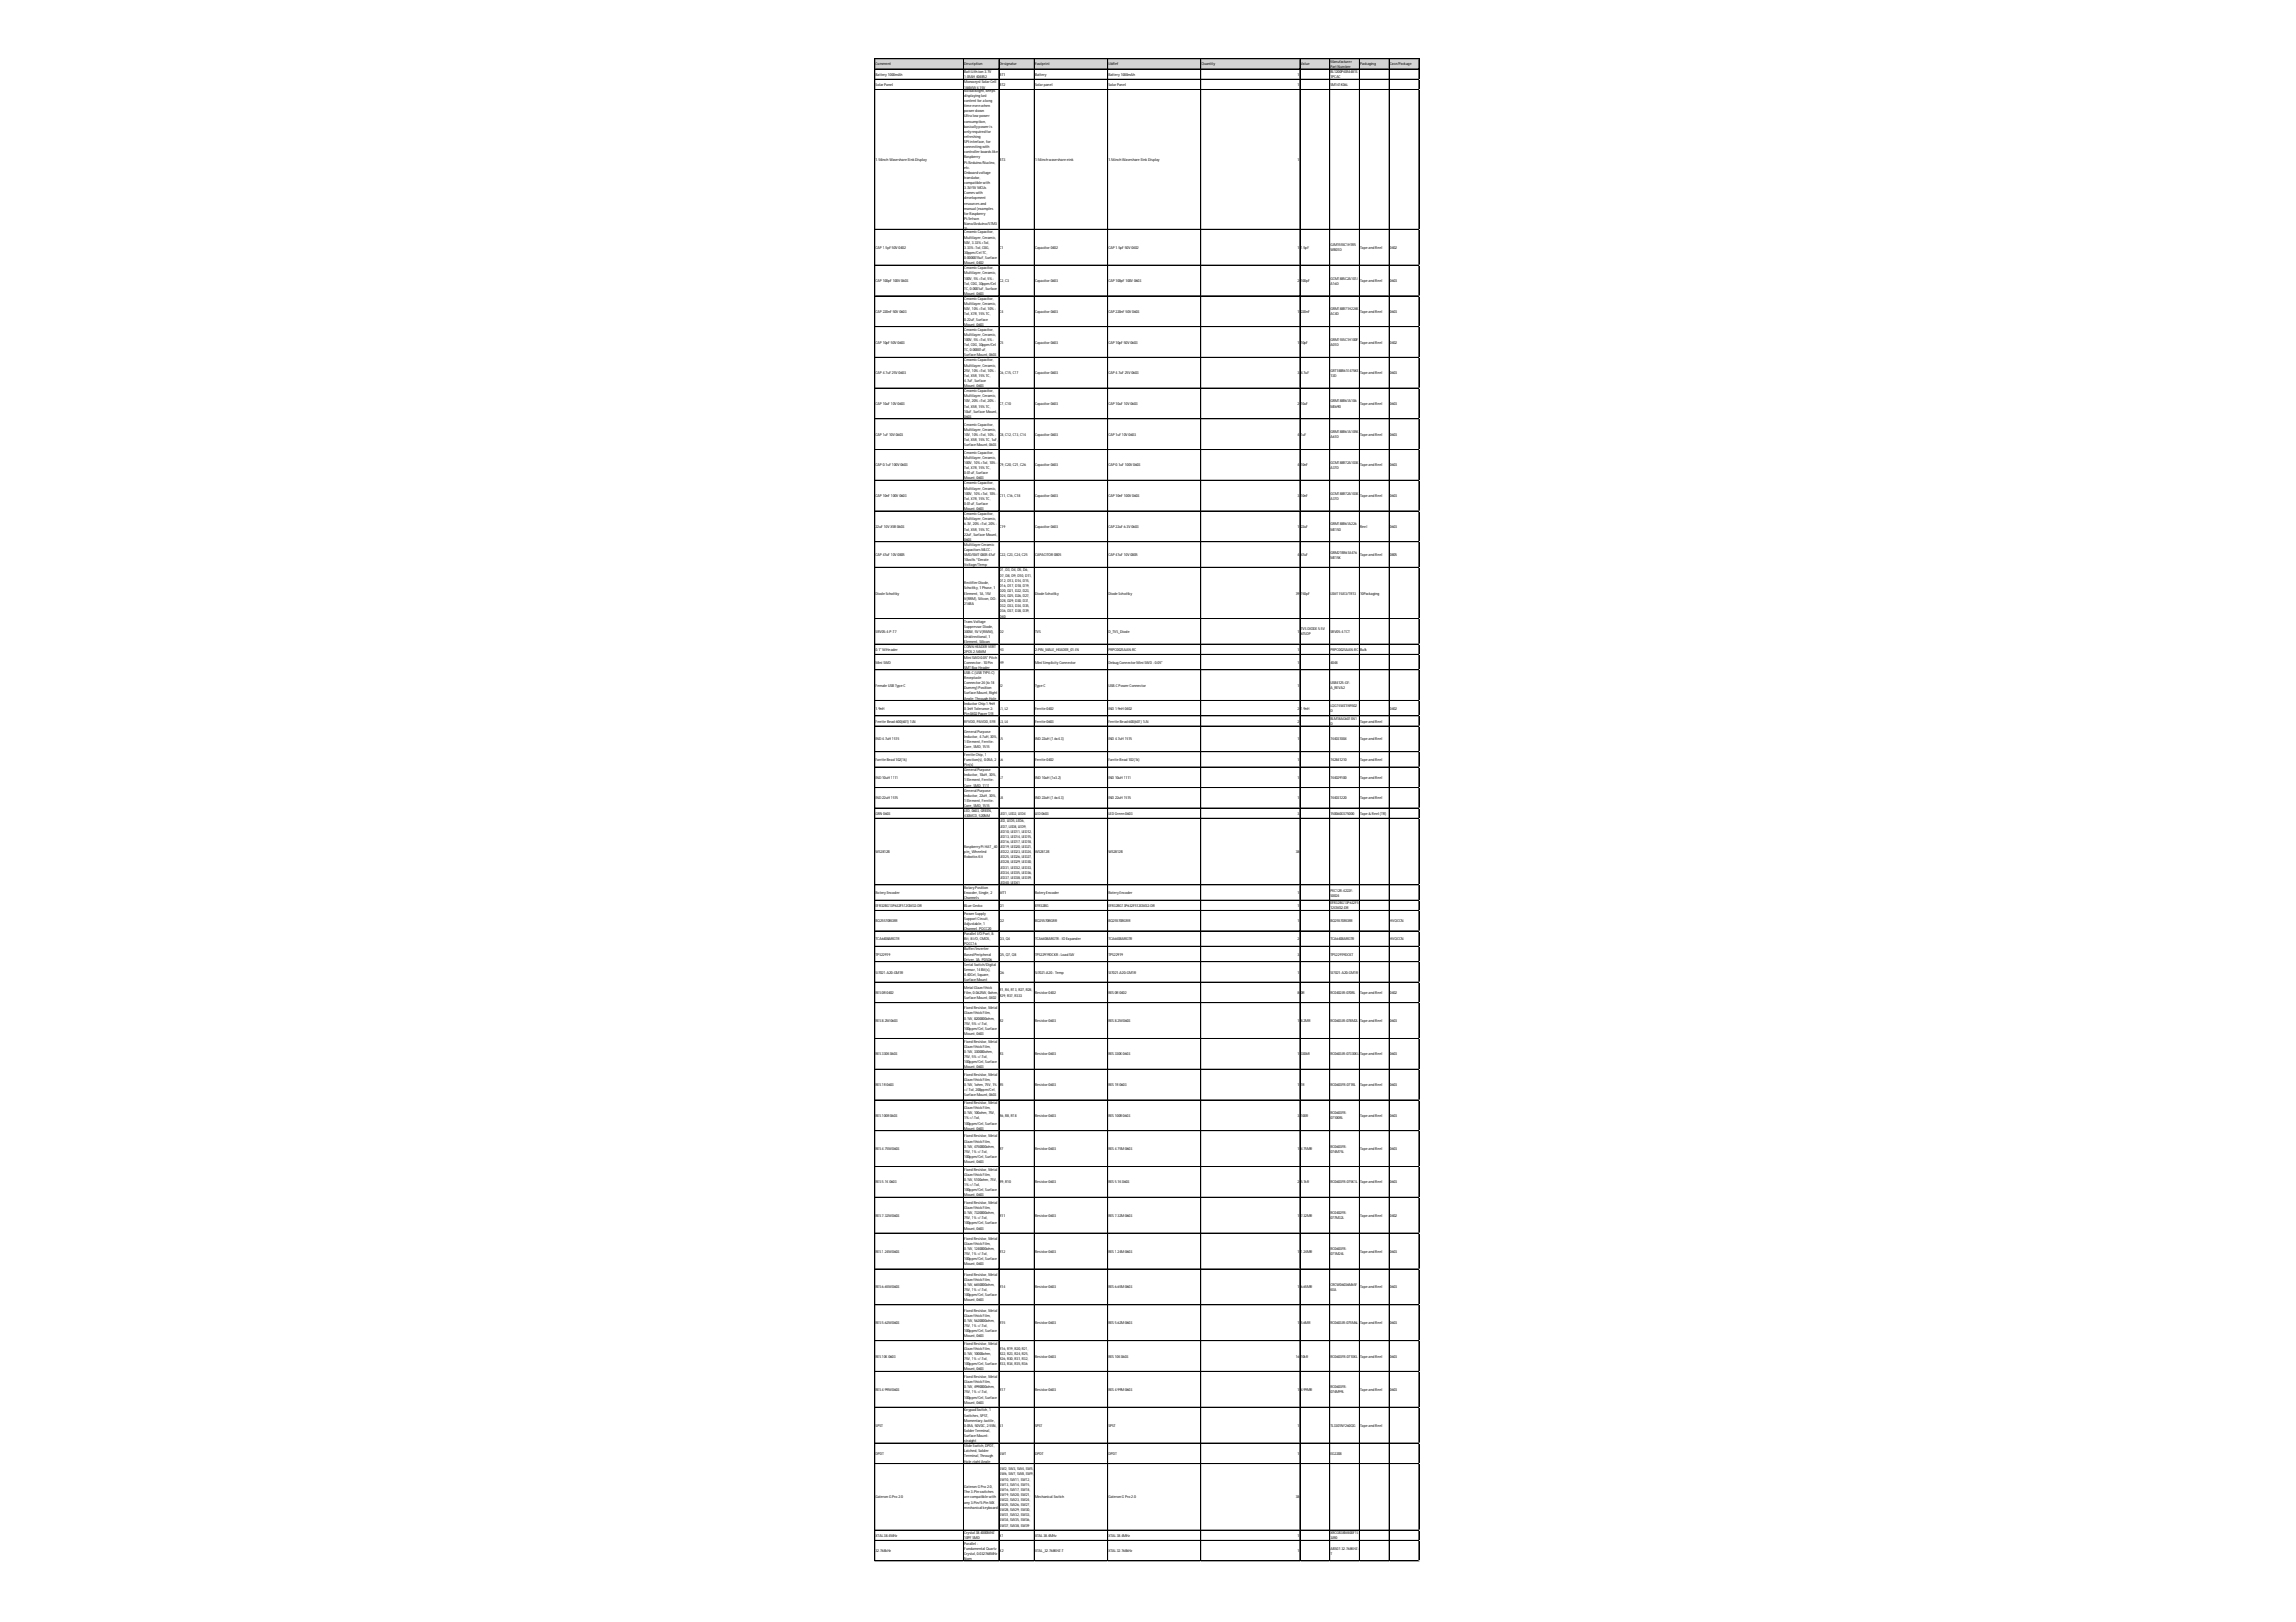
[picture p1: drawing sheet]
<svg xmlns="http://www.w3.org/2000/svg" width="297mm" height="210mm" viewBox="0 0 297 210" stroke-linecap="round" stroke-linejoin="round" font-family="sans-serif">
<defs><g id="words">
<g font-size=".5">
<text x="113.3" y="8.5">Comment</text>
<text x="113.3" y="9.8">Battery1000mAh</text>
<text x="113.3" y="11.1">SolarPanel</text>
<text x="124.7" y="8.5">Description</text>
<text x="124.7" y="9.5">BattLith-ion 3.7V</text>
<text x="124.7" y="10.1">1.05AH 404852</text>
<text x="124.7" y="10.8">MonocrystSolarCell</text>
<text x="124.7" y="11.5">184MW4.15V</text>
<text x="124.7" y="11.9">No backlight, keeps</text>
<text x="129.3" y="8.5">Designator</text>
<text x="129.3" y="9.8">BT1</text>
<text x="129.3" y="11.1">BT2</text>
<text x="133.9" y="8.5">Footprint</text>
<text x="133.9" y="9.8">Battery</text>
<text x="133.9" y="11.1">Solarpanel</text>
<text x="143.4" y="8.5">LibRef</text>
<text x="143.4" y="9.8">Battery1000mAh</text>
<text x="143.4" y="11.1">SolarPanel</text>
<text x="155.4" y="8.5">Quantity</text>
<text x="167.9" y="9.8">1</text>
<text x="167.9" y="11.1">1</text>
<text x="168.3" y="8.5">Value</text>
<text x="172.1" y="8.1">Manufacturer</text>
<text x="172.1" y="8.8">PartNumber</text>
<text x="172.1" y="9.5">BL1200P4054481S</text>
<text x="172.1" y="10.1">1PCAC</text>
<text x="172.1" y="11.1">SM141K06L</text>
<text x="176" y="8.5">Packaging</text>
<text x="179.8" y="8.5">Case/Package</text>
<text x="124.7" y="12.5">displayinglast</text>
<text x="124.7" y="13.2">contentfora long</text>
<text x="124.7" y="13.9">time even when</text>
<text x="124.7" y="14.5">powerdown</text>
<text x="124.7" y="15.2">Ultra lowpower</text>
<text x="124.7" y="15.9">consumption,</text>
<text x="124.7" y="16.5">basicallypoweris</text>
<text x="124.7" y="17.2">onlyrequired for</text>
<text x="124.7" y="17.9">refreshing</text>
<text x="113.3" y="20.8">1.54inch Waveshare EinkDisplay</text>
<text x="124.7" y="18.5">SPI interface, for</text>
<text x="124.7" y="19.2">connectingwith</text>
<text x="124.7" y="19.8">controllerboardslike</text>
<text x="124.7" y="20.5">Raspberry</text>
<text x="124.7" y="21.2">Pi/Arduino/Nucleo,</text>
<text x="124.7" y="21.8">etc.</text>
<text x="124.7" y="22.5">Onboard voltage</text>
<text x="124.7" y="23.2">translator,</text>
<text x="124.7" y="23.8">compatible with</text>
<text x="129.3" y="20.8">BT3</text>
<text x="133.9" y="20.8">1.54inch waveshare eink</text>
<text x="143.4" y="20.8">1.54inch Waveshare EinkDisplay</text>
<text x="167.9" y="20.8">1</text>
<text x="124.7" y="24.5">3.3V/5V MCUs</text>
<text x="124.7" y="25.1">Comeswith</text>
<text x="124.7" y="25.8">development</text>
<text x="124.7" y="26.5">resourcesand</text>
<text x="124.7" y="27.1">manual (examples</text>
<text x="124.7" y="27.8">forRaspberry</text>
<text x="124.7" y="28.5">Pi/Jetson</text>
<text x="124.7" y="29.1">Nano/Arduino/STM3</text>
<text x="124.7" y="29.8">2)</text>
<text x="113.3" y="32.2">CAP1.5pF 50V 0402</text>
<text x="124.7" y="30.2">CeramicCapacitor,</text>
<text x="124.7" y="30.9">Multilayer, Ceramic,</text>
<text x="124.7" y="31.5">50V, 3.33%+Tol,</text>
<text x="124.7" y="32.2">3.33%-Tol, C0G,</text>
<text x="124.7" y="32.9">30ppm/Cel TC,</text>
<text x="124.7" y="33.5">0.0000015uF, Surface</text>
<text x="124.7" y="34.2">Mount, 0402</text>
<text x="124.7" y="34.9">CeramicCapacitor,</text>
<text x="124.7" y="35.5">Multilayer, Ceramic,</text>
<text x="129.3" y="32.2">C1</text>
<text x="133.9" y="32.2">Capacitor0402</text>
<text x="143.4" y="32.2">CAP1.5pF 50V 0402</text>
<text x="167.9" y="32.2">1</text>
<text x="168.3" y="32.2">1.5pF</text>
<text x="172.1" y="31.9">GJM1555C1H1R5</text>
<text x="172.1" y="32.5">WB01D</text>
<text x="176" y="32.2">Tape and Reel</text>
<text x="179.8" y="32.2">0402</text>
<text x="113.3" y="36.5">CAP100pF 100V 0603</text>
<text x="113.3" y="40.5">CAP220nF 50V 0603</text>
<text x="124.7" y="36.2">100V, 5%+Tol, 5%-</text>
<text x="124.7" y="36.8">Tol, C0G, 30ppm/Cel</text>
<text x="124.7" y="37.5">TC, 0.0001uF, Surface</text>
<text x="124.7" y="38.2">Mount, 0603</text>
<text x="124.7" y="38.8">CeramicCapacitor,</text>
<text x="124.7" y="39.5">Multilayer, Ceramic,</text>
<text x="124.7" y="40.2">50V, 10%+Tol, 10%-</text>
<text x="124.7" y="40.8">Tol, X7R, 15%TC,</text>
<text x="124.7" y="41.5">0.22uF, Surface</text>
<text x="129.3" y="36.5">C2, C3</text>
<text x="129.3" y="40.5">C4</text>
<text x="133.9" y="36.5">Capacitor0603</text>
<text x="133.9" y="40.5">Capacitor0603</text>
<text x="143.4" y="36.5">CAP100pF 100V 0603</text>
<text x="143.4" y="40.5">CAP220nF 50V 0603</text>
<text x="167.9" y="36.5">2</text>
<text x="167.9" y="40.5">1</text>
<text x="168.3" y="36.5">100pF</text>
<text x="168.3" y="40.5">220nF</text>
<text x="172.1" y="36.2">GCM1885C2A101J</text>
<text x="172.1" y="36.8">A16D</text>
<text x="172.1" y="40.2">GRM188R71H224K</text>
<text x="172.1" y="40.8">AC4D</text>
<text x="176" y="36.5">Tape and Reel</text>
<text x="176" y="40.5">Tape and Reel</text>
<text x="179.8" y="36.5">0603</text>
<text x="179.8" y="40.5">0603</text>
<text x="113.3" y="44.5">CAP10pF 50V 0603</text>
<text x="124.7" y="42.1">Mount, 0603</text>
<text x="124.7" y="42.8">CeramicCapacitor,</text>
<text x="124.7" y="43.5">Multilayer, Ceramic,</text>
<text x="124.7" y="44.1">100V, 5%+Tol, 5%-</text>
<text x="124.7" y="44.8">Tol, C0G, 30ppm/Cel</text>
<text x="124.7" y="45.5">TC, 0.00001uF,</text>
<text x="124.7" y="46.1">Surface Mount, 0603</text>
<text x="124.7" y="46.8">CeramicCapacitor,</text>
<text x="124.7" y="47.4">Multilayer, Ceramic,</text>
<text x="129.3" y="44.5">C5</text>
<text x="133.9" y="44.5">Capacitor0603</text>
<text x="143.4" y="44.5">CAP10pF 50V 0603</text>
<text x="167.9" y="44.5">1</text>
<text x="168.3" y="44.5">10pF</text>
<text x="172.1" y="44.1">GRM1555C1H100F</text>
<text x="172.1" y="44.8">A01D</text>
<text x="176" y="44.5">Tape and Reel</text>
<text x="179.8" y="44.5">0402</text>
<text x="113.3" y="48.4">CAP4.7uF 25V 0603</text>
<text x="113.3" y="52.4">CAP10uF 10V 0603</text>
<text x="124.7" y="48.1">25V, 10%+Tol, 10%-</text>
<text x="124.7" y="48.8">Tol, X5R, 15%TC,</text>
<text x="124.7" y="49.4">4.7uF, Surface</text>
<text x="124.7" y="50.1">Mount, 0603</text>
<text x="124.7" y="50.8">CeramicCapacitor,</text>
<text x="124.7" y="51.4">Multilayer, Ceramic,</text>
<text x="124.7" y="52.1">10V, 20%+Tol, 20%-</text>
<text x="124.7" y="52.7">Tol, X5R, 15%TC,</text>
<text x="124.7" y="53.4">10uF, Surface Mount,</text>
<text x="129.3" y="48.4">C6, C15, C17</text>
<text x="129.3" y="52.4">C7, C10</text>
<text x="133.9" y="48.4">Capacitor0603</text>
<text x="133.9" y="52.4">Capacitor0603</text>
<text x="143.4" y="48.4">CAP4.7uF 25V 0603</text>
<text x="143.4" y="52.4">CAP10uF 10V 0603</text>
<text x="167.9" y="48.4">3</text>
<text x="167.9" y="52.4">2</text>
<text x="168.3" y="48.4">4.7uF</text>
<text x="168.3" y="52.4">10uF</text>
<text x="172.1" y="48.1">GRT188R61E475KE</text>
<text x="172.1" y="48.8">13D</text>
<text x="172.1" y="52.1">GRM188R61A106</text>
<text x="172.1" y="52.7">ME69D</text>
<text x="176" y="48.4">Tape and Reel</text>
<text x="176" y="52.4">Tape and Reel</text>
<text x="179.8" y="48.4">0603</text>
<text x="179.8" y="52.4">0603</text>
<text x="113.3" y="56.4">CAP1uF 10V 0603</text>
<text x="124.7" y="54.1">0603</text>
<text x="124.7" y="55.1">CeramicCapacitor,</text>
<text x="124.7" y="55.7">Multilayer, Ceramic,</text>
<text x="124.7" y="56.4">10V, 10%+Tol, 10%-</text>
<text x="124.7" y="57.1">Tol, X5R, 15%TC, 1uF,</text>
<text x="124.7" y="57.7">Surface Mount, 0603</text>
<text x="124.7" y="58.7">CeramicCapacitor,</text>
<text x="124.7" y="59.4">Multilayer, Ceramic,</text>
<text x="129.3" y="56.4">C8, C12, C13, C14</text>
<text x="133.9" y="56.4">Capacitor0603</text>
<text x="143.4" y="56.4">CAP1uF 10V 0603</text>
<text x="167.9" y="56.4">4</text>
<text x="168.3" y="56.4">1uF</text>
<text x="172.1" y="56.1">GRM188R61A105K</text>
<text x="172.1" y="56.7">A61D</text>
<text x="176" y="56.4">Tape and Reel</text>
<text x="179.8" y="56.4">0603</text>
<text x="113.3" y="60.4">CAP0.1uF 100V 0603</text>
<text x="113.3" y="64.3">CAP10nF 100V 0603</text>
<text x="124.7" y="60">100V, 10%+Tol, 10%-</text>
<text x="124.7" y="60.7">Tol, X7R, 15%TC,</text>
<text x="124.7" y="61.4">0.01uF, Surface</text>
<text x="124.7" y="62">Mount, 0603</text>
<text x="124.7" y="62.7">CeramicCapacitor,</text>
<text x="124.7" y="63.4">Multilayer, Ceramic,</text>
<text x="124.7" y="64">100V, 10%+Tol, 10%-</text>
<text x="124.7" y="64.7">Tol, X7R, 15%TC,</text>
<text x="124.7" y="65.3">0.01uF, Surface</text>
<text x="129.3" y="60.4">C9, C20, C21, C26</text>
<text x="129.3" y="64.3">C11, C16, C18</text>
<text x="133.9" y="60.4">Capacitor0603</text>
<text x="133.9" y="64.3">Capacitor0603</text>
<text x="143.4" y="60.4">CAP0.1uF 100V 0603</text>
<text x="143.4" y="64.3">CAP10nF 100V 0603</text>
<text x="167.9" y="60.4">4</text>
<text x="167.9" y="64.3">3</text>
<text x="168.3" y="60.4">10nF</text>
<text x="168.3" y="64.3">10nF</text>
<text x="172.1" y="60">GCM188R72A103K</text>
<text x="172.1" y="60.7">A37D</text>
<text x="172.1" y="64">GCM188R72A103K</text>
<text x="172.1" y="64.7">A37D</text>
<text x="176" y="60.4">Tape and Reel</text>
<text x="176" y="64.3">Tape and Reel</text>
<text x="179.8" y="60.4">0603</text>
<text x="179.8" y="64.3">0603</text>
<text x="113.3" y="68.3">22uF 10V X5R0603</text>
<text x="113.3" y="72">CAP47uF 10V 0805</text>
<text x="124.7" y="66">Mount, 0603</text>
<text x="124.7" y="66.7">CeramicCapacitor,</text>
<text x="124.7" y="67.3">Multilayer, Ceramic,</text>
<text x="124.7" y="68">6.3V, 20%+Tol, 20%-</text>
<text x="124.7" y="68.7">Tol, X5R, 15%TC,</text>
<text x="124.7" y="69.3">22uF, Surface Mount,</text>
<text x="124.7" y="70">0603</text>
<text x="124.7" y="70.6">MultilayerCeramic</text>
<text x="124.7" y="71.3">CapacitorsMLCC-</text>
<text x="124.7" y="72">SMD/SMT080547uF</text>
<text x="129.3" y="68.3">C19</text>
<text x="129.3" y="72">C22, C23, C24, C25</text>
<text x="133.9" y="68.3">Capacitor0603</text>
<text x="133.9" y="72">CAPACITOR0805</text>
<text x="143.4" y="68.3">CAP22uF 6.3V 0603</text>
<text x="143.4" y="72">CAP47uF 10V 0805</text>
<text x="167.9" y="68.3">1</text>
<text x="167.9" y="72">4</text>
<text x="168.3" y="68.3">22uF</text>
<text x="168.3" y="72">47uF</text>
<text x="172.1" y="68">GRM188R61A226</text>
<text x="172.1" y="68.7">ME15D</text>
<text x="172.1" y="71.6">GRM21BR61A476</text>
<text x="176" y="68.3">Reel</text>
<text x="176" y="72">Tape and Reel</text>
<text x="179.8" y="68.3">0603</text>
<text x="179.8" y="72">0805</text>
<text x="113.3" y="76.9">Diode Schottky</text>
<text x="124.7" y="72.6">10volts*Derate</text>
<text x="124.7" y="73.3">Voltage/Temp</text>
<text x="124.7" y="75.6">RectifierDiode,</text>
<text x="124.7" y="76.3">Schottky, 1Phase, 1</text>
<text x="124.7" y="76.9">Element, 1A, 15V</text>
<text x="124.7" y="77.6">V(RRM), Silicon, DO-</text>
<text x="129.3" y="74">D1, D3, D4, D5, D6,</text>
<text x="129.3" y="74.6">D7, D8, D9, D10, D11,</text>
<text x="129.3" y="75.3">D12, D13, D14, D15,</text>
<text x="129.3" y="75.9">D16, D17, D18, D19,</text>
<text x="129.3" y="76.6">D20, D21, D22, D23,</text>
<text x="129.3" y="77.3">D24, D25, D26, D27,</text>
<text x="129.3" y="77.9">D28, D29, D30, D31,</text>
<text x="133.9" y="76.9">Diode Schottky</text>
<text x="143.4" y="76.9">Diode Schottky</text>
<text x="167.6" y="76.9">39</text>
<text x="168.3" y="76.9">150pF</text>
<text x="172.1" y="72.3">ME15K</text>
<text x="172.1" y="76.9">LSM115JE3/TR13</text>
<text x="176" y="76.9">10Packaging</text>
<text x="113.3" y="81.9">SRV05-4-P-T7</text>
<text x="124.7" y="78.3">214BA</text>
<text x="124.7" y="80.6">TransVoltage</text>
<text x="124.7" y="81.2">SuppressorDiode,</text>
<text x="124.7" y="81.9">300W, 5V V(RWM),</text>
<text x="124.7" y="82.6">Unidirectional, 1</text>
<text x="124.7" y="83.2">Element, Silicon</text>
<text x="124.7" y="83.9">CONN HEADERVERT</text>
<text x="129.3" y="78.6">D32, D33, D34, D35,</text>
<text x="129.3" y="79.3">D36, D37, D38, D39,</text>
<text x="129.3" y="79.9">D40</text>
<text x="129.3" y="81.9">D2</text>
<text x="133.9" y="81.9">TVS</text>
<text x="143.4" y="81.9">D_TVS_Diode</text>
<text x="167.9" y="81.9">1</text>
<text x="168.3" y="81.6">TVSDIODE5.5V</text>
<text x="168.3" y="82.2">6TSOP</text>
<text x="172.1" y="81.9">SRV05-4.TCT</text>
<text x="113.3" y="84.2">0.1&quot; MHeader</text>
<text x="113.3" y="85.9">Mini SWD</text>
<text x="113.3" y="88.9">Female USBType C</text>
<text x="124.7" y="84.6">2POS2.54MM</text>
<text x="124.7" y="85.2">Mini SWD 0.05&quot; Pitch</text>
<text x="124.7" y="85.9">Connector- 10Pin</text>
<text x="124.7" y="86.5">SMTBoxHeader</text>
<text x="124.7" y="87.2">USB-C(USBTYPE-C)</text>
<text x="124.7" y="87.9">Receptacle</text>
<text x="124.7" y="88.5">Connector24(6+18</text>
<text x="124.7" y="89.2">Dummy) Position</text>
<text x="124.7" y="89.9">Surface Mount, Right</text>
<text x="129.3" y="84.2">H3</text>
<text x="129.3" y="85.9">H9</text>
<text x="129.3" y="88.9">J2</text>
<text x="133.9" y="84.2">2-PIN_MALE_HEADER_01-IN</text>
<text x="133.9" y="85.9">Mini SimplicityConnector</text>
<text x="133.9" y="88.9">Type C</text>
<text x="143.4" y="84.2">PRPC002SAAN-RC</text>
<text x="143.4" y="85.9">DebugConnectorMini SWD - 0.05&quot;</text>
<text x="143.4" y="88.9">USB-CPowerConnector</text>
<text x="167.9" y="84.2">1</text>
<text x="167.9" y="85.9">1</text>
<text x="167.9" y="88.9">1</text>
<text x="172.1" y="84.2">PRPC002SAAN-RC</text>
<text x="172.1" y="85.9">4048</text>
<text x="172.1" y="88.5">USB4125-GF-</text>
<text x="172.1" y="89.2">A_REVA2</text>
<text x="176" y="84.2">Bulk</text>
<text x="113.3" y="91.8">1.9nH</text>
<text x="113.3" y="93.5">Ferrite Bead 600(601) 1LN</text>
<text x="113.3" y="95.8">IND 4.7uH 1515</text>
<text x="124.7" y="90.5">Angle; Through Hole</text>
<text x="124.7" y="91.2">InductorChip 1.9nH</text>
<text x="124.7" y="91.8">0.3nH Tolerance 2-</text>
<text x="124.7" y="92.5">Pin 0402PaperT/R</text>
<text x="124.7" y="93.5">RFVDD, PAVDD, EFR</text>
<text x="124.7" y="94.8">General Purpose</text>
<text x="124.7" y="95.5">Inductor, 4.7uH, 30%,</text>
<text x="129.3" y="91.8">L1, L2</text>
<text x="129.3" y="93.5">L3, L4</text>
<text x="129.3" y="95.8">L5</text>
<text x="133.9" y="91.8">Ferrite 0402</text>
<text x="133.9" y="93.5">Ferrite 0603</text>
<text x="133.9" y="95.8">IND 22uH (1.6x4.3)</text>
<text x="143.4" y="91.8">IND 1.9nH 0402</text>
<text x="143.4" y="93.5">Ferrite Bead 600(601) 1LN</text>
<text x="143.4" y="95.8">IND 4.7uH 1515</text>
<text x="167.9" y="91.8">2</text>
<text x="167.9" y="93.5">2</text>
<text x="167.9" y="95.8">1</text>
<text x="168.3" y="91.8">1.9nH</text>
<text x="172.1" y="91.5">LQG15WZ1N9S02</text>
<text x="172.1" y="92.2">D</text>
<text x="172.1" y="93.2">BLM18AG601SN1</text>
<text x="172.1" y="93.8">D</text>
<text x="172.1" y="95.8">744031004</text>
<text x="176" y="93.5">Tape and Reel</text>
<text x="176" y="95.8">Tape and Reel</text>
<text x="179.8" y="91.8">0402</text>
<text x="113.3" y="98.5">Farrite Bead 102(1k)</text>
<text x="113.3" y="100.8">IND 10uH 1111</text>
<text x="124.7" y="96.2">1Element, Ferrite-</text>
<text x="124.7" y="96.8">Core, SMD, 1515</text>
<text x="124.7" y="97.8">Ferrite Chip, 1</text>
<text x="124.7" y="98.5">Function(s), 0.05A, 2</text>
<text x="124.7" y="99.1">Pin(s)</text>
<text x="124.7" y="99.8">General Purpose</text>
<text x="124.7" y="100.5">Inductor, 10uH, 30%,</text>
<text x="124.7" y="101.1">1Element, Ferrite-</text>
<text x="124.7" y="101.8">Core, SMD, 1111</text>
<text x="129.3" y="98.5">L6</text>
<text x="129.3" y="100.8">L7</text>
<text x="133.9" y="98.5">Ferrite 0402</text>
<text x="133.9" y="100.8">IND 10uH (1x3.2)</text>
<text x="143.4" y="98.5">Farrite Bead 102(1k)</text>
<text x="143.4" y="100.8">IND 10uH 1111</text>
<text x="167.9" y="98.5">1</text>
<text x="167.9" y="100.8">1</text>
<text x="172.1" y="98.5">742841210</text>
<text x="172.1" y="100.8">744029100</text>
<text x="176" y="98.5">Tape and Reel</text>
<text x="176" y="100.8">Tape and Reel</text>
<text x="113.3" y="103.4">IND 22uH 1515</text>
<text x="113.3" y="105.4">GRN 0603</text>
<text x="124.7" y="102.5">General Purpose</text>
<text x="124.7" y="103.1">Inductor, 22uH, 30%,</text>
<text x="124.7" y="103.8">1Element, Ferrite-</text>
<text x="124.7" y="104.4">Core, SMD, 1515</text>
<text x="124.7" y="105.1">LED, 0603, GREEN,</text>
<text x="124.7" y="105.8">430MCD, 520NM</text>
<text x="129.3" y="103.4">L8</text>
<text x="129.3" y="105.4">LED1, LED2, LED4</text>
<text x="129.3" y="106.4">LED, LED5, LED6,</text>
<text x="129.3" y="107.1">LED7, LED8, LED9,</text>
<text x="129.3" y="107.8">LED10, LED11, LED12,</text>
<text x="133.9" y="103.4">IND 22uH (1.6x4.3)</text>
<text x="133.9" y="105.4">LED 0603</text>
<text x="143.4" y="103.4">IND 22uH 1515</text>
<text x="143.4" y="105.4">LED Green 0603</text>
<text x="167.9" y="103.4">1</text>
<text x="167.9" y="105.4">3</text>
<text x="172.1" y="103.4">744031220</text>
<text x="172.1" y="105.4">150060GS75000</text>
<text x="176" y="103.4">Tape and Reel</text>
<text x="176" y="105.4">Tape &amp; Reel (TR)</text>
<text x="113.3" y="110.4">WS2812B</text>
<text x="124.7" y="109.7">RaspberryPi HAT_40</text>
<text x="124.7" y="110.4">pin_Wheeled</text>
<text x="124.7" y="111.1">RoboticsKit</text>
<text x="129.3" y="108.4">LED13, LED14, LED15,</text>
<text x="129.3" y="109.1">LED16, LED17, LED18,</text>
<text x="129.3" y="109.7">LED19, LED20, LED21,</text>
<text x="129.3" y="110.4">LED22, LED23, LED24,</text>
<text x="129.3" y="111.1">LED25, LED26, LED27,</text>
<text x="129.3" y="111.7">LED28, LED29, LED30,</text>
<text x="129.3" y="112.4">LED31, LED32, LED33,</text>
<text x="129.3" y="113.1">LED34, LED35, LED36,</text>
<text x="129.3" y="113.7">LED37, LED38, LED39,</text>
<text x="133.9" y="110.4">WS2812B</text>
<text x="143.4" y="110.4">WS2812B</text>
<text x="167.6" y="110.4">38</text>
<text x="113.3" y="115.7">RoteryEncoder</text>
<text x="113.3" y="117.4">EFR32BG13P632F512GM32-DR</text>
<text x="113.3" y="119.4">BQ25570RGRR</text>
<text x="124.7" y="115">RotaryPosition</text>
<text x="124.7" y="115.7">Encoder, Single, 2</text>
<text x="124.7" y="116.4">Channels</text>
<text x="124.7" y="117.4">BLue Gecko</text>
<text x="124.7" y="118.4">PowerSupply</text>
<text x="124.7" y="119">SupportCircuit,</text>
<text x="124.7" y="119.7">Adjustable, 1</text>
<text x="129.3" y="114.4">LED40, LED41</text>
<text x="129.3" y="115.7">MT1</text>
<text x="129.3" y="117.4">Q1</text>
<text x="129.3" y="119.4">Q2</text>
<text x="133.9" y="115.7">RoteryEncoder</text>
<text x="133.9" y="117.4">EFR32BG</text>
<text x="133.9" y="119.4">BQ25570RGRR</text>
<text x="143.4" y="115.7">RoteryEncoder</text>
<text x="143.4" y="117.4">EFR32BG13P632F512GM32-DR</text>
<text x="143.4" y="119.4">BQ25570RGRR</text>
<text x="167.9" y="115.7">1</text>
<text x="167.9" y="117.4">1</text>
<text x="167.9" y="119.4">1</text>
<text x="172.1" y="115.4">PEC12R-4222F-</text>
<text x="172.1" y="116">S0024</text>
<text x="172.1" y="117">EFR32BG13P632F5</text>
<text x="172.1" y="117.7">12GM32-DR</text>
<text x="172.1" y="119.4">BQ25570RGRR</text>
<text x="179.8" y="119.4">HVQCCN</text>
<text x="113.3" y="121.7">TCA6408ARGTR</text>
<text x="113.3" y="123.7">TPS22919</text>
<text x="113.3" y="126">SI7021-A20-GM1R</text>
<text x="124.7" y="120.3">Channel, PQCC20</text>
<text x="124.7" y="121">Parallel I/O Port, 8-</text>
<text x="124.7" y="121.7">Bit, 8I/O, CMOS,</text>
<text x="124.7" y="122.3">PQCC16</text>
<text x="124.7" y="123">Buffer/Inverter</text>
<text x="124.7" y="123.7">Based Peripheral</text>
<text x="124.7" y="124.3">Driver, 3A, PDSO6</text>
<text x="124.7" y="125">Serial Switch/Digital</text>
<text x="124.7" y="125.7">Sensor, 14Bit(s),</text>
<text x="129.3" y="121.7">Q3, Q4</text>
<text x="129.3" y="123.7">Q5, Q7, Q8</text>
<text x="129.3" y="126">Q6</text>
<text x="133.9" y="121.7">TCA6408ARGTR- IO Expander</text>
<text x="133.9" y="123.7">TPS22919DCKR- Load SW</text>
<text x="133.9" y="126">Si7021-A20- Temp</text>
<text x="143.4" y="121.7">TCA6408ARGTR</text>
<text x="143.4" y="123.7">TPS22919</text>
<text x="143.4" y="126">SI7021-A20-GM1R</text>
<text x="167.9" y="121.7">2</text>
<text x="167.9" y="123.7">3</text>
<text x="167.9" y="126">1</text>
<text x="172.1" y="121.7">TCA6408ARGTR</text>
<text x="172.1" y="123.7">TPS22919DCKT</text>
<text x="172.1" y="126">SI7021-A20-GM1R</text>
<text x="179.8" y="121.7">HVQCCN</text>
<text x="113.3" y="128.6">RES0R0402</text>
<text x="124.7" y="126.3">0.40Cel, Square,</text>
<text x="124.7" y="127">Surface Mount</text>
<text x="124.7" y="128">Metal Glaze/thick</text>
<text x="124.7" y="128.6">Film, 0.0625W, 0ohm,</text>
<text x="124.7" y="129.3">Surface Mount, 0402</text>
<text x="124.7" y="130.6">Fixed Resistor, Metal</text>
<text x="124.7" y="131.3">Glaze/thickFilm,</text>
<text x="124.7" y="131.9">0.1W, 8200000ohm,</text>
<text x="129.3" y="128.3">R1, R4, R13, R27, R28,</text>
<text x="129.3" y="129">R29, R37, R333</text>
<text x="133.9" y="128.6">Resistor0402</text>
<text x="143.4" y="128.6">RES0R0402</text>
<text x="167.9" y="128.6">8</text>
<text x="168.3" y="128.6">0R</text>
<text x="172.1" y="128.6">RC0402JR-070RL</text>
<text x="176" y="128.6">Tape and Reel</text>
<text x="179.8" y="128.6">0402</text>
<text x="113.3" y="132.3">RES8.2M0603</text>
<text x="113.3" y="136.6">RES330K0603</text>
<text x="124.7" y="132.6">75V, 5%+/-Tol,</text>
<text x="124.7" y="133.3">100ppm/Cel, Surface</text>
<text x="124.7" y="133.9">Mount, 0603</text>
<text x="124.7" y="134.9">Fixed Resistor, Metal</text>
<text x="124.7" y="135.6">Glaze/thickFilm,</text>
<text x="124.7" y="136.3">0.1W, 330000ohm,</text>
<text x="124.7" y="136.9">75V, 5%+/-Tol,</text>
<text x="124.7" y="137.6">100ppm/Cel, Surface</text>
<text x="129.3" y="132.3">R2</text>
<text x="129.3" y="136.6">R3</text>
<text x="133.9" y="132.3">Resistor0603</text>
<text x="133.9" y="136.6">Resistor0603</text>
<text x="143.4" y="132.3">RES8.2M0603</text>
<text x="143.4" y="136.6">RES330K0603</text>
<text x="167.9" y="132.3">1</text>
<text x="167.9" y="136.6">1</text>
<text x="168.3" y="132.3">8.2MR</text>
<text x="168.3" y="136.6">330kR</text>
<text x="172.1" y="132.3">RC0603JR-078M2L</text>
<text x="172.1" y="136.6">RC0603JR-07330KL</text>
<text x="176" y="132.3">Tape and Reel</text>
<text x="176" y="136.6">Tape and Reel</text>
<text x="179.8" y="132.3">0603</text>
<text x="179.8" y="136.6">0603</text>
<text x="113.3" y="140.6">RES1R0603</text>
<text x="124.7" y="138.2">Mount, 0603</text>
<text x="124.7" y="139.2">Fixed Resistor, Metal</text>
<text x="124.7" y="139.9">Glaze/thickFilm,</text>
<text x="124.7" y="140.6">0.1W, 1ohm, 75V, 1%</text>
<text x="124.7" y="141.2">+/-Tol, 200ppm/Cel,</text>
<text x="124.7" y="141.9">Surface Mount, 0603</text>
<text x="124.7" y="142.9">Fixed Resistor, Metal</text>
<text x="124.7" y="143.5">Glaze/thickFilm,</text>
<text x="129.3" y="140.6">R5</text>
<text x="133.9" y="140.6">Resistor0603</text>
<text x="143.4" y="140.6">RES1R0603</text>
<text x="167.9" y="140.6">1</text>
<text x="168.3" y="140.6">1R</text>
<text x="172.1" y="140.6">RC0603FR-071RL</text>
<text x="176" y="140.6">Tape and Reel</text>
<text x="179.8" y="140.6">0603</text>
<text x="113.3" y="144.5">RES100R0603</text>
<text x="113.3" y="148.8">RES4.75M0603</text>
<text x="124.7" y="144.2">0.1W, 100ohm, 75V,</text>
<text x="124.7" y="144.9">1%+/-Tol,</text>
<text x="124.7" y="145.5">100ppm/Cel, Surface</text>
<text x="124.7" y="146.2">Mount, 0603</text>
<text x="124.7" y="147.2">Fixed Resistor, Metal</text>
<text x="124.7" y="147.9">Glaze/thickFilm,</text>
<text x="124.7" y="148.5">0.1W, 4750000ohm,</text>
<text x="124.7" y="149.2">75V, 1%+/-Tol,</text>
<text x="124.7" y="149.8">100ppm/Cel, Surface</text>
<text x="129.3" y="144.5">R6, R8, R18</text>
<text x="129.3" y="148.8">R7</text>
<text x="133.9" y="144.5">Resistor0603</text>
<text x="133.9" y="148.8">Resistor0603</text>
<text x="143.4" y="144.5">RES100R0603</text>
<text x="143.4" y="148.8">RES4.75M0603</text>
<text x="167.9" y="144.5">3</text>
<text x="167.9" y="148.8">1</text>
<text x="168.3" y="144.5">100R</text>
<text x="168.3" y="148.8">4.75MR</text>
<text x="172.1" y="144.2">RC0603FR-</text>
<text x="172.1" y="144.9">07100RL</text>
<text x="172.1" y="148.5">RC0603FR-</text>
<text x="172.1" y="149.2">074M75L</text>
<text x="176" y="144.5">Tape and Reel</text>
<text x="176" y="148.8">Tape and Reel</text>
<text x="179.8" y="144.5">0603</text>
<text x="179.8" y="148.8">0603</text>
<text x="113.3" y="153.2">RES5.1K0603</text>
<text x="124.7" y="150.5">Mount, 0603</text>
<text x="124.7" y="151.5">Fixed Resistor, Metal</text>
<text x="124.7" y="152.2">Glaze/thickFilm,</text>
<text x="124.7" y="152.8">0.1W, 5100ohm, 75V,</text>
<text x="124.7" y="153.5">1%+/-Tol,</text>
<text x="124.7" y="154.1">100ppm/Cel, Surface</text>
<text x="124.7" y="154.8">Mount, 0603</text>
<text x="124.7" y="155.8">Fixed Resistor, Metal</text>
<text x="129.3" y="153.2">R9, R10</text>
<text x="133.9" y="153.2">Resistor0603</text>
<text x="143.4" y="153.2">RES5.1K0603</text>
<text x="167.9" y="153.2">2</text>
<text x="168.3" y="153.2">5.1kR</text>
<text x="172.1" y="153.2">RC0603FR-075K1L</text>
<text x="176" y="153.2">Tape and Reel</text>
<text x="179.8" y="153.2">0603</text>
<text x="113.3" y="157.5">RES7.32M0603</text>
<text x="124.7" y="156.5">Glaze/thickFilm,</text>
<text x="124.7" y="157.1">0.1W, 7320000ohm,</text>
<text x="124.7" y="157.8">75V, 1%+/-Tol,</text>
<text x="124.7" y="158.5">100ppm/Cel, Surface</text>
<text x="124.7" y="159.1">Mount, 0603</text>
<text x="124.7" y="160.4">Fixed Resistor, Metal</text>
<text x="124.7" y="161.1">Glaze/thickFilm,</text>
<text x="124.7" y="161.8">0.1W, 1240000ohm,</text>
<text x="129.3" y="157.5">R11</text>
<text x="133.9" y="157.5">Resistor0603</text>
<text x="143.4" y="157.5">RES7.32M0603</text>
<text x="167.9" y="157.5">1</text>
<text x="168.3" y="157.5">7.32MR</text>
<text x="172.1" y="157.1">RC0402FR-</text>
<text x="172.1" y="157.8">077M32L</text>
<text x="172.1" y="161.8">RC0603FR-</text>
<text x="176" y="157.5">Tape and Reel</text>
<text x="179.8" y="157.5">0402</text>
<text x="113.3" y="162.1">RES1.24M0603</text>
<text x="113.3" y="166.7">RES6.65M0603</text>
<text x="124.7" y="162.4">75V, 1%+/-Tol,</text>
<text x="124.7" y="163.1">100ppm/Cel, Surface</text>
<text x="124.7" y="163.8">Mount, 0603</text>
<text x="124.7" y="165.1">Fixed Resistor, Metal</text>
<text x="124.7" y="165.7">Glaze/thickFilm,</text>
<text x="124.7" y="166.4">0.1W, 6650000ohm,</text>
<text x="124.7" y="167.1">75V, 1%+/-Tol,</text>
<text x="124.7" y="167.7">100ppm/Cel, Surface</text>
<text x="129.3" y="162.1">R12</text>
<text x="129.3" y="166.7">R14</text>
<text x="133.9" y="162.1">Resistor0603</text>
<text x="133.9" y="166.7">Resistor0603</text>
<text x="143.4" y="162.1">RES1.24M0603</text>
<text x="143.4" y="166.7">RES6.65M0603</text>
<text x="167.9" y="162.1">1</text>
<text x="167.9" y="166.7">1</text>
<text x="168.3" y="162.1">1.24MR</text>
<text x="168.3" y="166.7">6.65MR</text>
<text x="172.1" y="162.4">071M24L</text>
<text x="172.1" y="166.4">CRCW06036M65F</text>
<text x="172.1" y="167.1">KEA</text>
<text x="176" y="162.1">Tape and Reel</text>
<text x="176" y="166.7">Tape and Reel</text>
<text x="179.8" y="162.1">0603</text>
<text x="179.8" y="166.7">0603</text>
<text x="113.3" y="171.4">RES5.62M0603</text>
<text x="124.7" y="168.4">Mount, 0603</text>
<text x="124.7" y="169.7">Fixed Resistor, Metal</text>
<text x="124.7" y="170.4">Glaze/thickFilm,</text>
<text x="124.7" y="171">0.1W, 5620000ohm,</text>
<text x="124.7" y="171.7">75V, 1%+/-Tol,</text>
<text x="124.7" y="172.4">100ppm/Cel, Surface</text>
<text x="124.7" y="173">Mount, 0603</text>
<text x="129.3" y="171.4">R15</text>
<text x="133.9" y="171.4">Resistor0603</text>
<text x="143.4" y="171.4">RES5.62M0603</text>
<text x="167.9" y="171.4">1</text>
<text x="168.3" y="171.4">5.6MR</text>
<text x="172.1" y="171.4">RC0603JR-075M6L</text>
<text x="176" y="171.4">Tape and Reel</text>
<text x="179.8" y="171.4">0603</text>
<text x="113.3" y="175.7">RES10K0603</text>
<text x="113.3" y="180">RES4.99M0603</text>
<text x="124.7" y="174">Fixed Resistor, Metal</text>
<text x="124.7" y="174.7">Glaze/thickFilm,</text>
<text x="124.7" y="175.4">0.1W, 10000ohm,</text>
<text x="124.7" y="176">75V, 1%+/-Tol,</text>
<text x="124.7" y="176.7">100ppm/Cel, Surface</text>
<text x="124.7" y="177.3">Mount, 0603</text>
<text x="124.7" y="178.3">Fixed Resistor, Metal</text>
<text x="124.7" y="179">Glaze/thickFilm,</text>
<text x="124.7" y="179.7">0.1W, 4990000ohm,</text>
<text x="129.3" y="174.7">R16, R19, R20, R21,</text>
<text x="129.3" y="175.4">R22, R23, R24, R25,</text>
<text x="129.3" y="176">R26, R30, R31, R32,</text>
<text x="129.3" y="176.7">R33, R34, R35, R36</text>
<text x="129.3" y="180">R17</text>
<text x="133.9" y="175.7">Resistor0603</text>
<text x="133.9" y="180">Resistor0603</text>
<text x="143.4" y="175.7">RES10K0603</text>
<text x="143.4" y="180">RES4.99M0603</text>
<text x="167.6" y="175.7">16</text>
<text x="167.9" y="180">1</text>
<text x="168.3" y="175.7">10kR</text>
<text x="168.3" y="180">4.99MR</text>
<text x="172.1" y="175.7">RC0603FR-0710KL</text>
<text x="172.1" y="179.7">RC0603FR-</text>
<text x="176" y="175.7">Tape and Reel</text>
<text x="176" y="180">Tape and Reel</text>
<text x="179.8" y="175.7">0603</text>
<text x="179.8" y="180">0603</text>
<text x="113.3" y="184.6">SPST</text>
<text x="124.7" y="180.3">75V, 1%+/-Tol,</text>
<text x="124.7" y="181">100ppm/Cel, Surface</text>
<text x="124.7" y="181.7">Mount, 0603</text>
<text x="124.7" y="182.6">Keypad Switch, 1</text>
<text x="124.7" y="183.3">Switches, SPST,</text>
<text x="124.7" y="184">Momentary-tactile,</text>
<text x="124.7" y="184.6">0.05A, 50VDC, 2.55N,</text>
<text x="124.7" y="185.3">SolderTerminal,</text>
<text x="124.7" y="186">Surface Mount-</text>
<text x="129.3" y="184.6">S1</text>
<text x="133.9" y="184.6">SPST</text>
<text x="143.4" y="184.6">SPST</text>
<text x="167.9" y="184.6">1</text>
<text x="172.1" y="180.3">074M99L</text>
<text x="172.1" y="184.6">TL3301NF260QG</text>
<text x="176" y="184.6">Tape and Reel</text>
<text x="113.3" y="188.3">DPDT</text>
<text x="124.7" y="186.6">straight</text>
<text x="124.7" y="187.3">Slide Switch, DPDT,</text>
<text x="124.7" y="187.9">Latched, Solder</text>
<text x="124.7" y="188.6">Terminal, Through</text>
<text x="124.7" y="189.3">Hole-rightAngle</text>
<text x="129.3" y="188.3">SW1</text>
<text x="129.3" y="190.3">SW2, SW3, SW4, SW5,</text>
<text x="129.3" y="190.9">SW6, SW7, SW8, SW9,</text>
<text x="129.3" y="191.6">SW10, SW11, SW12,</text>
<text x="133.9" y="188.3">DPDT</text>
<text x="143.4" y="188.3">DPDT</text>
<text x="167.9" y="188.3">1</text>
<text x="172.1" y="188.3">EG2208</text>
<text x="113.3" y="193.9">Gateron GPro 2.0</text>
<text x="124.7" y="192.6">Gateron GPro 2.0,</text>
<text x="124.7" y="193.3">The 3-Pin switches</text>
<text x="124.7" y="193.9">are compatible with</text>
<text x="124.7" y="194.6">any3-Pin/5-Pin MX</text>
<text x="124.7" y="195.2">mechanical keyboard</text>
<text x="129.3" y="192.3">SW13, SW14, SW15,</text>
<text x="129.3" y="192.9">SW16, SW17, SW18,</text>
<text x="129.3" y="193.6">SW19, SW20, SW21,</text>
<text x="129.3" y="194.2">SW22, SW23, SW24,</text>
<text x="129.3" y="194.9">SW25, SW26, SW27,</text>
<text x="129.3" y="195.6">SW28, SW29, SW30,</text>
<text x="129.3" y="196.2">SW31, SW32, SW33,</text>
<text x="129.3" y="196.9">SW34, SW35, SW36,</text>
<text x="129.3" y="197.6">SW37, SW38, SW39</text>
<text x="133.9" y="193.9">Mechanical Switch</text>
<text x="143.4" y="193.9">Gateron GPro 2.0</text>
<text x="167.6" y="193.9">38</text>
<text x="113.3" y="198.9">XTAL38.4MHz</text>
<text x="113.3" y="200.9">32.768kHz</text>
<text x="124.7" y="198.6">Crystal 38.4000MHZ</text>
<text x="124.7" y="199.2">10PF SMD</text>
<text x="124.7" y="199.9">Parallel -</text>
<text x="124.7" y="200.5">Fundamental Quartz</text>
<text x="124.7" y="201.2">Crystal, 0.032768MHz</text>
<text x="124.7" y="201.9">Nom</text>
<text x="129.3" y="198.9">X1</text>
<text x="129.3" y="200.9">X2</text>
<text x="133.9" y="198.9">XTAL38.4MHz</text>
<text x="133.9" y="200.9">XTAL_32.768KHZ-T</text>
<text x="143.4" y="198.9">XTAL38.4MHz</text>
<text x="143.4" y="200.9">XTAL32.768kHz</text>
<text x="167.9" y="198.9">1</text>
<text x="167.9" y="200.9">1</text>
<text x="172.1" y="198.6">XRCGB38M400F1S</text>
<text x="172.1" y="199.2">3JR0</text>
<text x="172.1" y="200.5">ABS07-32.768KHZ-</text>
<text x="172.1" y="201.2">T</text>
</g>
</g></defs>
<path d="M113.2 7.6h70.4v1.4h-70.4z" fill="#d3d3d3"/>
<g fill="none" stroke="#000" stroke-width=".13">
<path d="M113.2 7.6v194.4M113.2 7.6h70.4M113.2 8.9h70.4M113.2 10.3h70.4M113.2 11.6h70.4M124.6 7.6l.1 194.4M129.2 7.6v194.4M133.8 7.6v194.4M143.3 7.6v194.4M155.3 7.6l.1 194.4M168.2 7.6v194.4M172 7.6v194.4"/>
<path d="M175.9 7.6v194.4M179.7 7.6v194.4M183.6 7.6v194.4M183.6 7.6h-70.4v194.4h70.4M113.2 29.7h70.4M113.2 34.3h70.4M113.2 38.3h70.4M113.2 42.3h70.4M113.2 46.2h70.4M113.2 50.2h70.4M113.2 54.2h70.4M113.2 58.2h70.4"/>
<path d="M113.2 62.1h70.4M113.2 66.1h70.4M113.2 70.1h70.4M113.2 73.4h70.4M113.2 80h70.4M113.2 83.4h70.4M113.2 84.7h70.4M113.2 86.7h70.4M113.2 90.6h70.4M113.2 92.6h70.4M113.2 92.7h70.4M113.2 94h70.4"/>
<path d="M113.2 97.3h70.4M113.2 99.3h70.4M113.2 101.9h70.4M113.2 104.6h70.4M113.2 105.9h70.4M113.2 114.5h70.4M113.2 116.5h70.4M113.2 117.8h70.4M113.2 120.5h70.4M113.2 122.5h70.4M113.2 124.4h70.4M113.2 127.1h70.4"/>
<path d="M113.2 129.7h70.4M113.2 134.4h70.4M113.2 138.4h70.4M113.2 142.3h70.4M113.2 142.4h70.4M113.2 146.3h70.4M113.2 151h70.4M113.2 154.9h70.4M113.2 155h70.4M113.2 159.6h70.4M113.2 164.2h70.4M113.2 168.9h70.4"/>
<path d="M113.2 173.5h70.4M113.2 177.5h70.4M113.2 182.1h70.4M113.2 186.7h70.4M113.2 189.4h70.4M113.2 198h70.4M113.2 199.3h70.4M113.2 199.4h70.4M113.2 202h70.4"/>
</g>
<path d="M113.2 202v.1" fill="none" stroke="#d4d4d4" stroke-width=".13"/>
<path d="M124.6 202v.1" fill="none" stroke="#d4d4d4" stroke-width=".13"/>
<path d="M129.2 202v.1" fill="none" stroke="#d4d4d4" stroke-width=".13"/>
<path d="M133.8 202v.1" fill="none" stroke="#d4d4d4" stroke-width=".13"/>
<path d="M143.3 202v.1" fill="none" stroke="#d4d4d4" stroke-width=".13"/>
<path d="M155.3 202v.1" fill="none" stroke="#d4d4d4" stroke-width=".13"/>
<path d="M168.2 202v.1" fill="none" stroke="#d4d4d4" stroke-width=".13"/>
<path d="M172 202v.1" fill="none" stroke="#d4d4d4" stroke-width=".13"/>
<path d="M175.9 202v.1" fill="none" stroke="#d4d4d4" stroke-width=".13"/>
<path d="M179.7 202v.1" fill="none" stroke="#d4d4d4" stroke-width=".13"/>
<path d="M183.6 202v.1" fill="none" stroke="#d4d4d4" stroke-width=".13"/>
<path d="M183.6 10.3h.1" fill="none" stroke="#d4d4d4" stroke-width=".13"/>
<path d="M183.6 11.6h.1" fill="none" stroke="#d4d4d4" stroke-width=".13"/>
<path d="M183.6 29.7h.1" fill="none" stroke="#d4d4d4" stroke-width=".13"/>
<path d="M183.6 34.3h.1" fill="none" stroke="#d4d4d4" stroke-width=".13"/>
<path d="M183.6 38.3h.1" fill="none" stroke="#d4d4d4" stroke-width=".13"/>
<path d="M183.6 42.3h.1" fill="none" stroke="#d4d4d4" stroke-width=".13"/>
<path d="M183.6 46.2h.1" fill="none" stroke="#d4d4d4" stroke-width=".13"/>
<path d="M183.6 50.2h.1" fill="none" stroke="#d4d4d4" stroke-width=".13"/>
<path d="M183.6 54.2h.1" fill="none" stroke="#d4d4d4" stroke-width=".13"/>
<path d="M183.6 58.2h.1" fill="none" stroke="#d4d4d4" stroke-width=".13"/>
<path d="M183.6 62.1h.1" fill="none" stroke="#d4d4d4" stroke-width=".13"/>
<path d="M183.6 66.1h.1" fill="none" stroke="#d4d4d4" stroke-width=".13"/>
<path d="M183.6 70.1h.1" fill="none" stroke="#d4d4d4" stroke-width=".13"/>
<path d="M183.6 73.4h.1" fill="none" stroke="#d4d4d4" stroke-width=".13"/>
<path d="M183.6 80h.1" fill="none" stroke="#d4d4d4" stroke-width=".13"/>
<path d="M183.6 83.4h.1" fill="none" stroke="#d4d4d4" stroke-width=".13"/>
<path d="M183.6 84.7h.1" fill="none" stroke="#d4d4d4" stroke-width=".13"/>
<path d="M183.6 86.7h.1" fill="none" stroke="#d4d4d4" stroke-width=".13"/>
<path d="M183.6 90.6h.1" fill="none" stroke="#d4d4d4" stroke-width=".13"/>
<path d="M183.6 92.6h.1" fill="none" stroke="#d4d4d4" stroke-width=".13"/>
<path d="M183.6 94h.1" fill="none" stroke="#d4d4d4" stroke-width=".13"/>
<path d="M183.6 97.3h.1" fill="none" stroke="#d4d4d4" stroke-width=".13"/>
<path d="M183.6 99.3h.1" fill="none" stroke="#d4d4d4" stroke-width=".13"/>
<path d="M183.6 101.9h.1" fill="none" stroke="#d4d4d4" stroke-width=".13"/>
<path d="M183.6 104.6h.1" fill="none" stroke="#d4d4d4" stroke-width=".13"/>
<path d="M183.6 105.9h.1" fill="none" stroke="#d4d4d4" stroke-width=".13"/>
<path d="M183.6 114.5h.1" fill="none" stroke="#d4d4d4" stroke-width=".13"/>
<path d="M183.6 116.5h.1" fill="none" stroke="#d4d4d4" stroke-width=".13"/>
<path d="M183.6 117.8h.1" fill="none" stroke="#d4d4d4" stroke-width=".13"/>
<path d="M183.6 120.5h.1" fill="none" stroke="#d4d4d4" stroke-width=".13"/>
<path d="M183.6 122.5h.1" fill="none" stroke="#d4d4d4" stroke-width=".13"/>
<path d="M183.6 124.4h.1" fill="none" stroke="#d4d4d4" stroke-width=".13"/>
<path d="M183.6 127.1h.1" fill="none" stroke="#d4d4d4" stroke-width=".13"/>
<path d="M183.6 129.7h.1" fill="none" stroke="#d4d4d4" stroke-width=".13"/>
<path d="M183.6 134.4h.1" fill="none" stroke="#d4d4d4" stroke-width=".13"/>
<path d="M183.6 138.4h.1" fill="none" stroke="#d4d4d4" stroke-width=".13"/>
<path d="M183.6 142.3h.1" fill="none" stroke="#d4d4d4" stroke-width=".13"/>
<path d="M183.6 146.3h.1" fill="none" stroke="#d4d4d4" stroke-width=".13"/>
<path d="M183.6 151h.1" fill="none" stroke="#d4d4d4" stroke-width=".13"/>
<path d="M183.6 154.9h.1" fill="none" stroke="#d4d4d4" stroke-width=".13"/>
<path d="M183.6 159.6h.1" fill="none" stroke="#d4d4d4" stroke-width=".13"/>
<path d="M183.6 164.2h.1" fill="none" stroke="#d4d4d4" stroke-width=".13"/>
<path d="M183.6 168.9h.1" fill="none" stroke="#d4d4d4" stroke-width=".13"/>
<path d="M183.6 173.5h.1" fill="none" stroke="#d4d4d4" stroke-width=".13"/>
<path d="M183.6 177.5h.1" fill="none" stroke="#d4d4d4" stroke-width=".13"/>
<path d="M183.6 182.1h.1" fill="none" stroke="#d4d4d4" stroke-width=".13"/>
<path d="M183.6 186.7h.1" fill="none" stroke="#d4d4d4" stroke-width=".13"/>
<path d="M183.6 189.4h.1" fill="none" stroke="#d4d4d4" stroke-width=".13"/>
<path d="M183.6 198h.1" fill="none" stroke="#d4d4d4" stroke-width=".13"/>
<path d="M183.6 199.3h.1" fill="none" stroke="#d4d4d4" stroke-width=".13"/>
<path d="M183.6 202h.1" fill="none" stroke="#d4d4d4" stroke-width=".13"/>
<use href="#words"/>
</svg>
